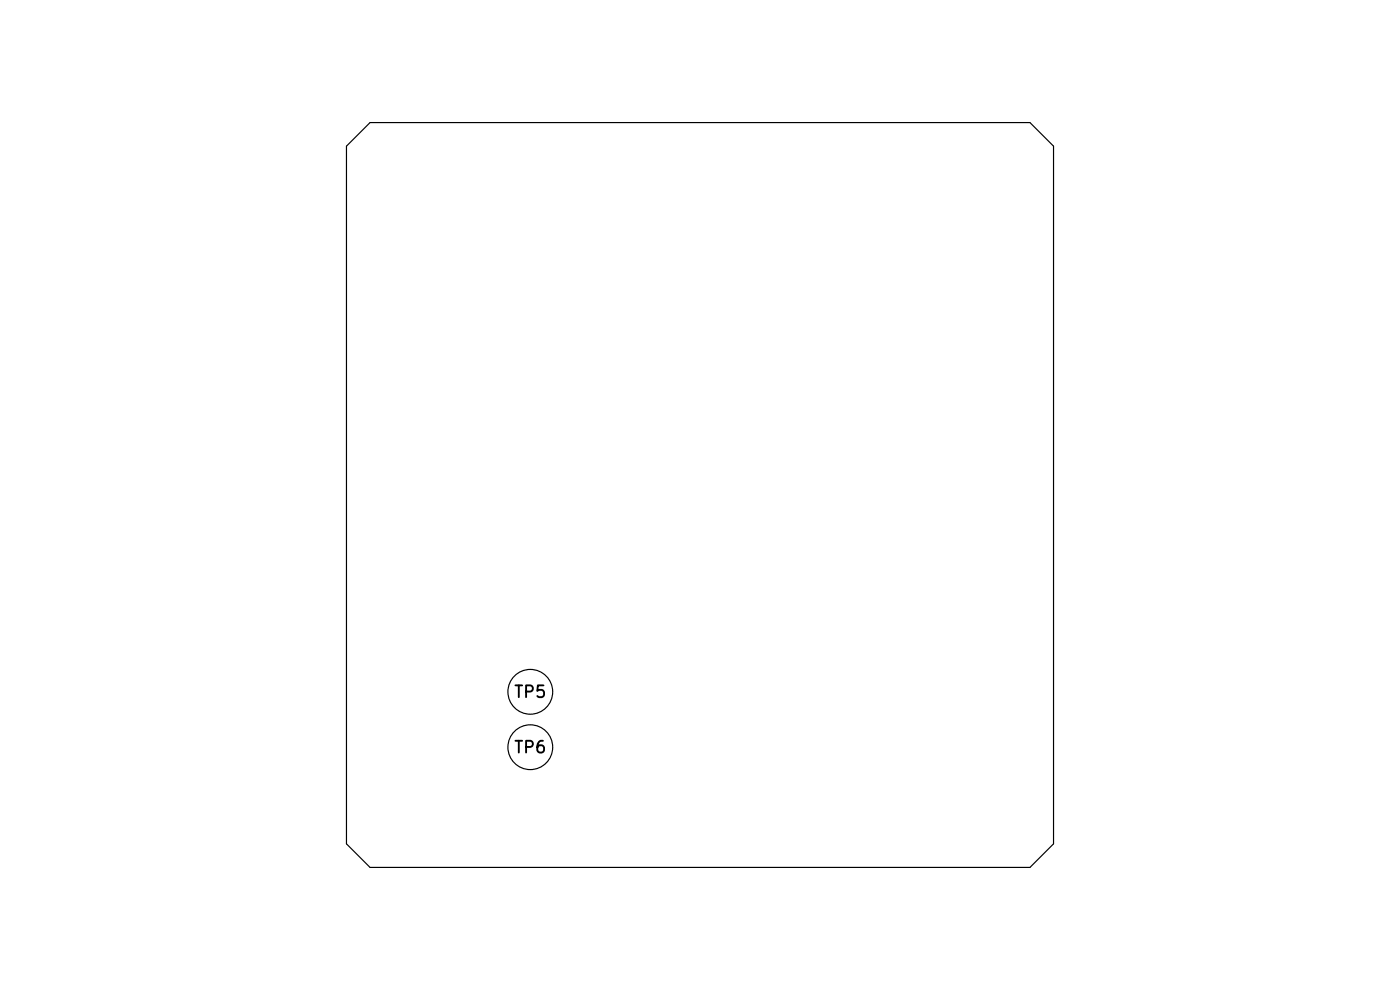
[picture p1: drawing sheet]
<svg xmlns="http://www.w3.org/2000/svg" width="297mm" height="210mm" viewBox="0 0 297 210" stroke-linecap="round" stroke-linejoin="round" font-family="sans-serif">
<defs><g id="words">
<g font-size="2.5">
<text x="108.9" y="148.6">TP5</text>
<text x="108.9" y="160.4">TP6</text>
</g>
</g></defs>
<g fill="none" stroke="#000" stroke-width=".25">
<path d="M73.5 31l5-5h140l5 5v148l-5 5h-140l-5-5z"/>
<circle cx="112.5" cy="158.5" r="4.7"/>
<circle cx="112.5" cy="146.8" r="4.7"/>
</g>
<use href="#words"/>
</svg>
